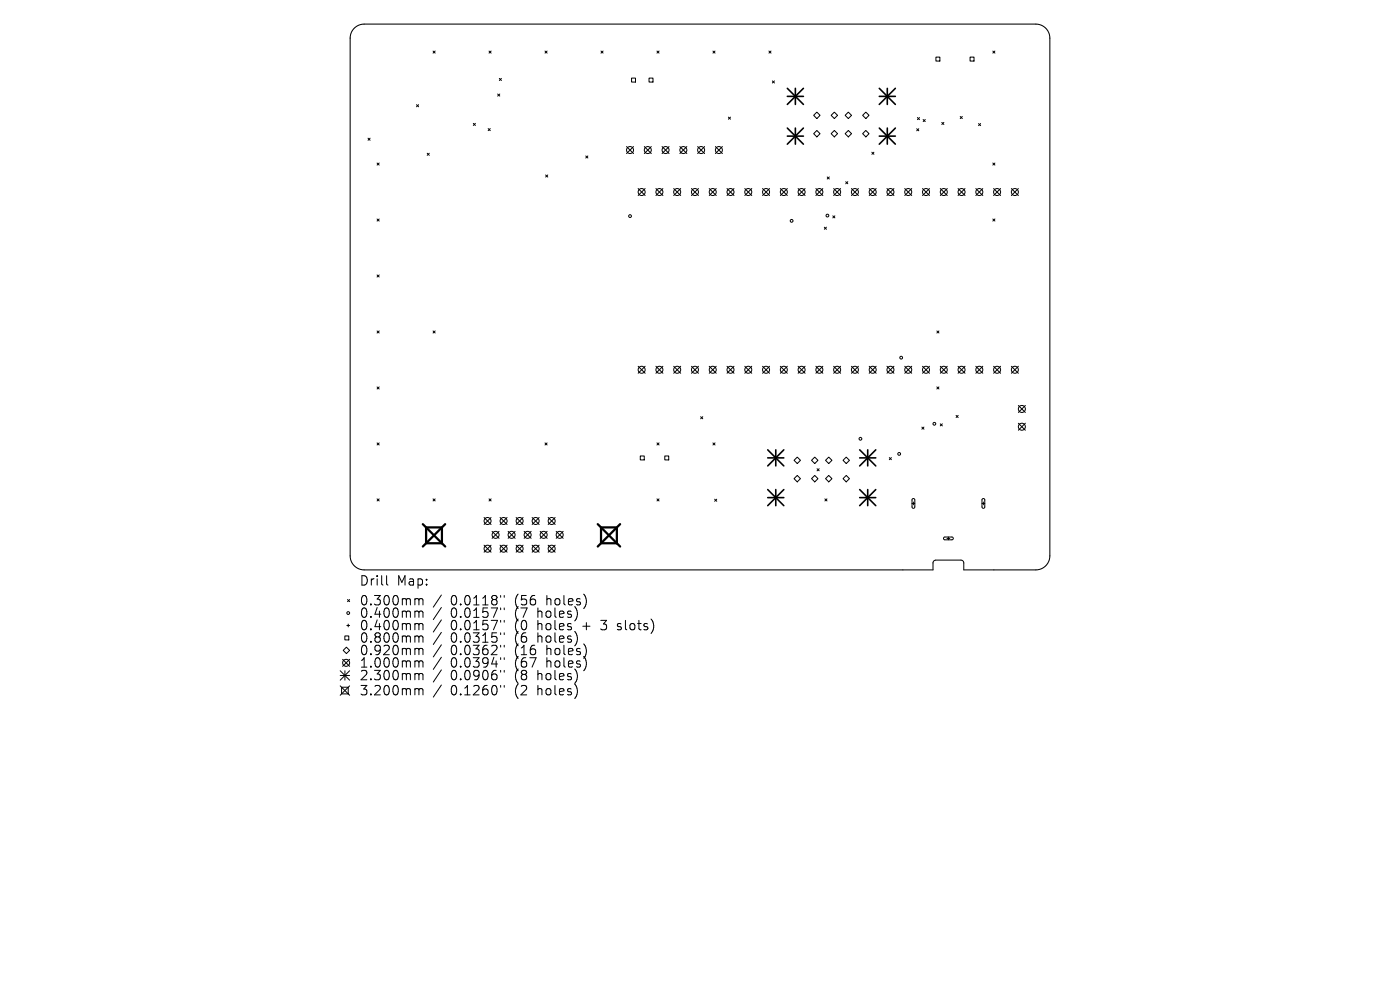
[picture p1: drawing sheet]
<svg xmlns="http://www.w3.org/2000/svg" width="297mm" height="210mm" viewBox="0 0 297 210" stroke-linecap="round" stroke-linejoin="round" font-family="sans-serif">
<defs><g id="words">
<g font-size="2.8">
<text x="76.2" y="124.5">Drill</text>
<text x="84.2" y="124.5">Map:</text>
<text x="76.2" y="128.7">0.300mm</text>
<text x="76.2" y="131.3">0.400mm</text>
<text x="95.6" y="128.7">0.0118&quot;</text>
<text x="95.6" y="131.3">0.0157&quot;</text>
<text x="109.3" y="128.7">(56</text>
<text x="109.3" y="131.3">(7</text>
<text x="114.3" y="131.3">holes)</text>
<text x="116.2" y="128.7">holes)</text>
<text x="76.2" y="134">0.400mm</text>
<text x="76.2" y="136.6">0.800mm</text>
<text x="95.6" y="134">0.0157&quot;</text>
<text x="95.6" y="136.6">0.0315&quot;</text>
<text x="109.3" y="134">(0</text>
<text x="109.3" y="136.6">(6</text>
<text x="114.3" y="134">holes</text>
<text x="114.3" y="136.6">holes)</text>
<text x="124" y="134">+</text>
<text x="128.2" y="134">3</text>
<text x="131.9" y="134">slots)</text>
<text x="76.2" y="139.3">0.920mm</text>
<text x="76.2" y="141.9">1.000mm</text>
<text x="95.6" y="139.3">0.0362&quot;</text>
<text x="95.6" y="141.9">0.0394&quot;</text>
<text x="109.3" y="139.3">(16</text>
<text x="109.3" y="141.9">(67</text>
<text x="116.2" y="139.3">holes)</text>
<text x="116.2" y="141.9">holes)</text>
<text x="76.2" y="144.6">2.300mm</text>
<text x="76.2" y="147.8">3.200mm</text>
<text x="95.6" y="144.6">0.0906&quot;</text>
<text x="95.6" y="147.8">0.1260&quot;</text>
<text x="109.3" y="144.6">(8</text>
<text x="109.3" y="147.8">(2</text>
<text x="114.3" y="144.6">holes)</text>
<text x="114.3" y="147.8">holes)</text>
</g>
</g></defs>
<path d="M191.5 120.9h-114.2a2.97 2.97 0 0 1-3-3v-109.8a2.97 2.97 0 0 1 3-3h142.5a2.97 2.97 0 0 1 2.9 3v109.8a2.97 2.97 0 0 1-2.9 3h-9" fill="none" stroke="#000" stroke-width=".22"/>
<g fill="none" stroke="#000" stroke-width=".21">
<path d="M91.9 10.8l.4 .5M92.3 10.8l-.4 .5M103.7 10.8l.5 .5M104.2 10.8l-.5 .5M105.6 19.9l.4 .5M105.9 16.6l.5 .5M106 19.9l-.4 .5M106.4 16.6l-.5 .5M115.6 10.8l.5 .5M116.1 10.8l-.5 .5M127.5 10.8l.4 .5M127.9 10.8l-.4 .5"/>
<path d="M134 16.6h.8v.8h-.8zM137.7 16.6h.8v.8h-.8zM139.4 10.8l.4 .5M139.8 10.8l-.4 .5M151.2 10.8l.5 .5M151.7 10.8l-.5 .5M163.1 10.8l.5 .5M163.6 10.8l-.5 .5M163.8 17.2l.5 .4M164.3 17.2l-.5 .4M198.6 12.1h.8v.9h-.8zM205.8 12.1h.8v.9h-.8z"/>
<path d="M210.6 10.8l.5 .5M211.1 10.8l-.5 .5M78.1 29.3l.4 .5M78.5 29.3l-.4 .5M80 34.6l.4 .4M80.4 34.6l-.4 .4M88.4 22.2l.4 .5M88.8 22.2l-.4 .5M90.6 32.5l.5 .5M91.1 32.5l-.5 .5M100.4 26.2l.5 .4M100.9 26.2l-.5 .4"/>
<path d="M103.6 27.3l.4 .4M104 27.3l-.4 .4M115.8 37.1l.4 .5M116.2 37.1l-.4 .5M124.3 33.1l.4 .4M124.7 33.1l-.4 .4M132.9 31.1l1.5 1.5M134.4 31.1l-1.5 1.5M135.4 40l1.5 1.5M136.7 31.1l1.5 1.5M136.9 40l-1.5 1.5M138.2 31.1l-1.5 1.5"/>
<path d="M139.1 40l1.5 1.5M140.5 31.1l1.4 1.5M140.6 40l-1.5 1.5M141.9 31.1l-1.4 1.5M142.9 40l1.5 1.5M144.2 31.1l1.5 1.5M144.4 40l-1.5 1.5M145.7 31.1l-1.5 1.5M146.7 40l1.5 1.5M148 31.1l1.5 1.5M148.2 40l-1.5 1.5M149.5 31.1l-1.5 1.5"/>
<path d="M150.5 40l1.4 1.5M151.8 31.1l1.5 1.5M151.9 40l-1.4 1.5M153.3 31.1l-1.5 1.5M154.2 40l1.5 1.5M154.5 24.8l.5 .5M155 24.8l-.5 .5M155.7 40l-1.5 1.5M158 40l1.5 1.5M159.5 40l-1.5 1.5M161.8 40l1.5 1.5M163.3 40l-1.5 1.5"/>
<path d="M165.5 40l1.5 1.5M167 40l-1.5 1.5M169.3 40l1.5 1.5M170.8 40l-1.5 1.5M173.1 40l1.5 1.5M173.3 23.8l.7 .7-.7 .7-.7-.7zM173.3 27.7l.7 .7-.7 .6-.7-.6zM174.6 40l-1.5 1.5M175.5 37.5l.4 .5M175.9 37.5l-.4 .5M176.3 24.5l.7-.7 .7 .7-.7 .7zM176.9 40l1.4 1.5"/>
<path d="M177 27.7l.7 .7-.7 .6-.7-.6zM178.3 40l-1.4 1.5M179.4 38.5l.5 .5M179.9 38.5l-.5 .5M180 23.8l.7 .7-.7 .7-.7-.7zM180 27.7l.7 .7-.7 .6-.7-.6zM180.6 40l1.5 1.5M182.1 40l-1.5 1.5M183 24.5l.7-.7 .7 .7-.7 .7zM183.7 27.7l.7 .7-.7 .6-.7-.6zM184.4 40l1.5 1.5M185 32.3l.4 .4"/>
<path d="M185.4 32.3l-.4 .4M185.9 40l-1.5 1.5M188.2 40l1.4 1.5M189.6 40l-1.4 1.5M191.9 40l1.5 1.5M193.4 40l-1.5 1.5M194.5 27.3l.4 .5M194.6 24.9l.5 .5M194.9 27.3l-.4 .5M195.1 24.9l-.5 .5M195.7 40l1.5 1.5M195.8 25.4l.5 .4"/>
<path d="M196.3 25.4l-.5 .4M197.2 40l-1.5 1.5M199.5 40l1.5 1.5M199.8 26l.4 .4M200.2 26l-.4 .4M201 40l-1.5 1.5M203.2 40l1.5 1.5M203.7 24.7l.4 .5M204.1 24.7l-.4 .5M204.7 40l-1.5 1.5M207 40l1.5 1.5M207.6 26.2l.4 .5"/>
<path d="M208 26.2l-.4 .5M208.5 40l-1.5 1.5M210.6 34.6l.5 .4M210.8 40l1.5 1.5M211.1 34.6l-.5 .4M212.3 40l-1.5 1.5M214.6 40l1.4 1.5M216 40l-1.4 1.5M80 46.5l.4 .4M80 58.3l.4 .5M80.4 46.5l-.4 .4M80.4 58.3l-.4 .5"/>
<path d="M174.9 48.2l.4 .4M175.3 48.2l-.4 .4M176.7 45.8l.4 .4M177.1 45.8l-.4 .4M210.6 46.5l.5 .4M211.1 46.5l-.5 .4M80 70.2l.4 .4M80.4 70.2l-.4 .4M91.9 70.2l.4 .4M92.3 70.2l-.4 .4M135.4 77.7l1.5 1.5M136.9 77.7l-1.5 1.5"/>
<path d="M139.1 77.7l1.5 1.5M140.6 77.7l-1.5 1.5M142.9 77.7l1.5 1.5M144.4 77.7l-1.5 1.5M146.7 77.7l1.5 1.5M148.2 77.7l-1.5 1.5M150.5 77.7l1.4 1.5M151.9 77.7l-1.4 1.5M154.2 77.7l1.5 1.5M155.7 77.7l-1.5 1.5M158 77.7l1.5 1.5M159.5 77.7l-1.5 1.5"/>
<path d="M161.8 77.7l1.5 1.5M163.3 77.7l-1.5 1.5M165.5 77.7l1.5 1.5M167 77.7l-1.5 1.5M169.3 77.7l1.5 1.5M170.8 77.7l-1.5 1.5M173.1 77.7l1.5 1.5M174.6 77.7l-1.5 1.5M176.9 77.7l1.4 1.5M178.3 77.7l-1.4 1.5M180.6 77.7l1.5 1.5M182.1 77.7l-1.5 1.5"/>
<path d="M184.4 77.7l1.5 1.5M185.9 77.7l-1.5 1.5M188.2 77.7l1.4 1.5M189.6 77.7l-1.4 1.5M191.9 77.7l1.5 1.5M193.4 77.7l-1.5 1.5M195.7 77.7l1.5 1.5M197.2 77.7l-1.5 1.5M198.7 70.2l.5 .4M199.2 70.2l-.5 .4M199.5 77.7l1.5 1.5M201 77.7l-1.5 1.5"/>
<path d="M203.2 77.7l1.5 1.5M204.7 77.7l-1.5 1.5M207 77.7l1.5 1.5M208.5 77.7l-1.5 1.5M210.8 77.7l1.5 1.5M212.3 77.7l-1.5 1.5M214.6 77.7l1.4 1.5M216 77.7l-1.4 1.5M80 82.1l.4 .4M80 94l.4 .4M80.4 82.1l-.4 .4M80.4 94l-.4 .4"/>
<path d="M115.6 94l.5 .4M116.1 94l-.5 .4M135.8 96.7h.9v.9h-.9zM139.4 94l.4 .4M139.8 94l-.4 .4M141 96.7h.9v.9h-.9zM148.6 88.4l.5 .4M149.1 88.4l-.5 .4M151.2 94l.5 .4M151.7 94l-.5 .4M168.5 97.6l.6-.6 .7 .6-.7 .7zM172.2 97.6l.6-.6 .7 .6-.7 .7z"/>
<path d="M173.3 99.4l.5 .5M173.8 99.4l-.5 .5M175.1 97.6l.7-.6 .7 .6-.7 .7zM179.5 97l.7 .6-.7 .7-.7-.7zM188.7 97.1l.4 .4M189.1 97.1l-.4 .4M195.6 90.6l.4 .4M196 90.6l-.4 .4M198.7 82.1l.5 .4M199.2 82.1l-.5 .4M199.5 89.9l.4 .5M199.9 89.9l-.4 .5"/>
<path d="M202.8 88.1l.5 .5M203.3 88.1l-.5 .5M216 86l1.5 1.5M216 89.8l1.5 1.5M217.5 86l-1.5 1.5M217.5 89.8l-1.5 1.5M80 105.8l.4 .5M80.4 105.8l-.4 .5M91.9 105.8l.4 .5M92.3 105.8l-.4 .5M102.7 109.8l1.5 1.5M102.7 115.7l1.5 1.4"/>
<path d="M103.7 105.8l.5 .5M104.2 109.8l-1.5 1.5M104.2 115.7l-1.5 1.4M104.2 105.8l-.5 .5M104.4 112.7l1.5 1.5M105.9 112.7l-1.5 1.5M106.1 109.8l1.5 1.5M106.1 115.7l1.5 1.4M107.6 109.8l-1.5 1.5M107.6 115.7l-1.5 1.4M107.8 112.7l1.5 1.5M109.3 112.7l-1.5 1.5"/>
<path d="M109.5 109.8l1.5 1.5M109.5 115.7l1.5 1.4M111 109.8l-1.5 1.5M111 115.7l-1.5 1.4M111.2 112.7l1.5 1.5M112.7 112.7l-1.5 1.5M112.9 109.8l1.5 1.5M112.9 115.7l1.5 1.4M114.4 109.8l-1.5 1.5M114.4 115.7l-1.5 1.4M114.6 112.7l1.5 1.5M116.1 112.7l-1.5 1.5"/>
<path d="M116.3 109.8l1.5 1.5M116.3 115.7l1.5 1.4M117.8 109.8l-1.5 1.5M117.8 115.7l-1.5 1.4M118 112.7l1.5 1.5M119.5 112.7l-1.5 1.5M139.4 105.8l.4 .5M139.8 105.8l-.4 .5M151.6 105.9l.5 .4M152.1 105.9l-.5 .4M169.1 100.9l.7 .6-.7 .7-.6-.7zM172.8 100.9l.7 .6-.7 .7-.6-.7z"/>
<path d="M175 105.8l.4 .5M175.4 105.8l-.4 .5M175.8 100.9l.7 .6-.7 .7-.7-.7zM179.5 100.9l.7 .6-.7 .7-.7-.7zM193.5 106.8h.6M193.6 105.8h.3l.2 .2v1.6l-.3 .2-.3-.2zM193.8 106.5v.6M200.2 114l1.8-.1 .2 .3-.2 .3h-1.6l-.2-.2zM200.9 114.2h.6M201.2 113.9v.6M208.3 106.8h.6M208.4 105.8h.3l.2 .2v1.6l-.3 .2-.3-.2z"/>
<path d="M208.6 106.5v.6M72.7 139.9l1.5 1.4M72.8 138l.7-.7 .7 .7-.7 .6zM73.2 134.9h.8v.8h-.8zM73.6 132.7h.6M73.7 127.2l.5 .4M73.9 132.4v.6M74.2 139.9l-1.5 1.4M74.2 127.2l-.5 .4M82 122.1v1.7l.3 .3M88.3 127l.5 .1 .1 .2M88.3 129.6h.3l.3 .3"/>
<path d="M88.3 132.3h.3l.3 .3M88.3 134.9h.3l.3 .3M88.3 137.5l.5 .1 .1 .2M88.9 127.3l.3-.3 .4 .1 .1 1.2M88.9 127.3v1M88.9 129.9v1.1M88.9 132.6v1M88.9 135.2v1M88.9 137.8v1.1M88.9 129.9l.3-.3 .4 .1 .1 1.3M88.9 132.6l.3-.3 .4 .1 .1 1.2M88.9 135.2l.3-.3 .4 .1 .1 1.2"/>
<path d="M88.9 137.8l.3-.3 .4 .1 .1 1.3M93.6 126.2l-1.7 2.6M93.6 128.9l-1.7 2.5M93.6 131.5l-1.7 2.6M93.6 134.1l-1.7 2.6M93.6 136.8l-1.7 2.6M93.6 139.4l-1.7 2.6M106.2 126.3v.4M106.2 129v.3M106.2 131.6v.4M106.2 134.2v.4M106.2 136.9v.4"/>
<path d="M106.2 139.5v.4M107 126.3v.4M107 129v.3M107 131.6v.4M107 134.2v.4M107 136.9v.4M107 139.5v.4M131 133.5l.2 .1M131.1 132.4v.4M191.5 120.9h6.4l.1-1.7 .2-.3 .3-.1h5.6l.3 .4 .1 1.7h6.3M72.2 142.3l2 2M72.2 143.3h2"/>
<path d="M72.2 145.5l2 2M72.5 145.8h1.4v1.4h-1.4zM73.2 142.3v2M74.2 142.3l-2 2M74.2 145.5l-2 2M88.3 140.2l.5 .1 .1 .2M88.3 142.9l.5 .1 .1 .2M88.3 146.1l.5 .1 .1 .2M88.9 140.5v1M88.9 143.2v1M88.9 146.4v1M88.9 140.5l.3-.3 .4 .1 .1 1.2"/>
<path d="M88.9 143.2l.3-.3 .4 .1 .1 1.2M88.9 146.4l.3-.3 .4 .1 .1 1.2M93.6 142.1l-1.7 2.6M93.6 145.3l-1.7 2.6M106.2 142.2v.4M106.2 145.4v.4M107 142.2v.4M107 145.4v.4"/>
<circle cx="133.7" cy="31.8" r=".74"/>
<circle cx="137.4" cy="31.8" r=".74"/>
<circle cx="141.2" cy="31.8" r=".74"/>
<circle cx="145" cy="31.8" r=".74"/>
<circle cx="148.7" cy="31.8" r=".74"/>
<circle cx="152.5" cy="31.8" r=".74"/>
<circle cx="133.7" cy="45.8" r=".3"/>
<circle cx="136.1" cy="40.7" r=".74"/>
<circle cx="139.9" cy="40.7" r=".74"/>
<circle cx="143.7" cy="40.7" r=".74"/>
<circle cx="147.4" cy="40.7" r=".74"/>
<circle cx="151.2" cy="40.7" r=".74"/>
<circle cx="155" cy="40.7" r=".74"/>
<circle cx="158.7" cy="40.7" r=".74"/>
<circle cx="162.5" cy="40.7" r=".74"/>
<circle cx="166.3" cy="40.7" r=".74"/>
<circle cx="167.9" cy="46.8" r=".3"/>
<circle cx="170.1" cy="40.7" r=".74"/>
<circle cx="173.8" cy="40.7" r=".74"/>
<circle cx="175.5" cy="45.7" r=".3"/>
<circle cx="177.6" cy="40.7" r=".74"/>
<circle cx="181.4" cy="40.7" r=".74"/>
<circle cx="185.1" cy="40.7" r=".74"/>
<circle cx="188.9" cy="40.7" r=".74"/>
<circle cx="192.7" cy="40.7" r=".74"/>
<circle cx="196.4" cy="40.7" r=".74"/>
<circle cx="200.2" cy="40.7" r=".74"/>
<circle cx="204" cy="40.7" r=".74"/>
<circle cx="207.8" cy="40.7" r=".74"/>
<circle cx="211.5" cy="40.7" r=".74"/>
<circle cx="215.3" cy="40.7" r=".74"/>
<circle cx="136.1" cy="78.4" r=".74"/>
<circle cx="139.9" cy="78.4" r=".74"/>
<circle cx="143.7" cy="78.4" r=".74"/>
<circle cx="147.4" cy="78.4" r=".74"/>
<circle cx="151.2" cy="78.4" r=".74"/>
<circle cx="155" cy="78.4" r=".74"/>
<circle cx="158.7" cy="78.4" r=".74"/>
<circle cx="162.5" cy="78.4" r=".74"/>
<circle cx="166.3" cy="78.4" r=".74"/>
<circle cx="170.1" cy="78.4" r=".74"/>
<circle cx="173.8" cy="78.4" r=".74"/>
<circle cx="177.6" cy="78.4" r=".74"/>
<circle cx="181.4" cy="78.4" r=".74"/>
<circle cx="185.1" cy="78.4" r=".74"/>
<circle cx="188.9" cy="78.4" r=".74"/>
<circle cx="191.2" cy="75.9" r=".3"/>
<circle cx="192.7" cy="78.4" r=".74"/>
<circle cx="196.4" cy="78.4" r=".74"/>
<circle cx="200.2" cy="78.4" r=".74"/>
<circle cx="204" cy="78.4" r=".74"/>
<circle cx="207.8" cy="78.4" r=".74"/>
<circle cx="211.5" cy="78.4" r=".74"/>
<circle cx="215.3" cy="78.4" r=".74"/>
<circle cx="182.5" cy="93.1" r=".3"/>
<circle cx="190.8" cy="96.3" r=".3"/>
<circle cx="198.2" cy="89.9" r=".3"/>
<circle cx="216.8" cy="90.5" r=".74"/>
<circle cx="216.8" cy="86.8" r=".74"/>
<circle cx="103.4" cy="110.5" r=".74"/>
<circle cx="103.4" cy="116.4" r=".74"/>
<circle cx="105.1" cy="113.5" r=".74"/>
<circle cx="106.8" cy="110.5" r=".74"/>
<circle cx="106.8" cy="116.4" r=".74"/>
<circle cx="108.5" cy="113.5" r=".74"/>
<circle cx="110.2" cy="110.5" r=".74"/>
<circle cx="110.2" cy="116.4" r=".74"/>
<circle cx="111.9" cy="113.5" r=".74"/>
<circle cx="113.6" cy="110.5" r=".74"/>
<circle cx="113.6" cy="116.4" r=".74"/>
<circle cx="115.3" cy="113.5" r=".74"/>
<circle cx="117" cy="110.5" r=".74"/>
<circle cx="117" cy="116.4" r=".74"/>
<circle cx="118.7" cy="113.5" r=".74"/>
<circle cx="73.9" cy="130" r=".3"/>
<circle cx="73.4" cy="140.6" r=".74"/>
</g>
<g fill="none" stroke="#000" stroke-width=".34">
<path d="M167 18.7l3.4 3.5M168.7 18.7v3.5M170.4 18.7l-3.4 3.5M186.5 18.7l3.4 3.5M188.2 18.7v3.5M189.9 18.7l-3.4 3.5M167 20.4h3.4M167 27.2l3.4 3.4M167 28.9h3.4M168.7 27.2v3.4M170.4 27.2l-3.4 3.4M186.5 20.4h3.4"/>
<path d="M186.5 28.9h3.4M186.5 27.2l3.4 3.4M188.2 27.2v3.4M189.9 27.2l-3.4 3.4M162.9 95.4l3.4 3.4M162.9 97.1h3.4M164.6 95.4v3.4M166.3 95.4l-3.4 3.4M182.4 97.1h3.4M182.4 95.4l3.4 3.4M184.1 95.4v3.4M185.8 95.4l-3.4 3.4"/>
<path d="M162.9 103.9l3.4 3.4M162.9 105.6h3.4M164.6 103.9v3.4M166.3 103.9l-3.4 3.4M182.4 105.6h3.4M182.4 103.9l3.4 3.4M184.1 103.9v3.4M185.8 103.9l-3.4 3.4"/>
</g>
<path d="M89.7 111.2l4.7 4.7M90.4 111.9h3.4v3.3h-3.4zM94.4 111.2l-4.7 4.7M126.8 111.2l4.8 4.7M127.5 111.9h3.4v3.3h-3.4zM131.6 111.2l-4.8 4.7" fill="none" stroke="#000" stroke-width=".48"/>
<use href="#words"/>
</svg>
